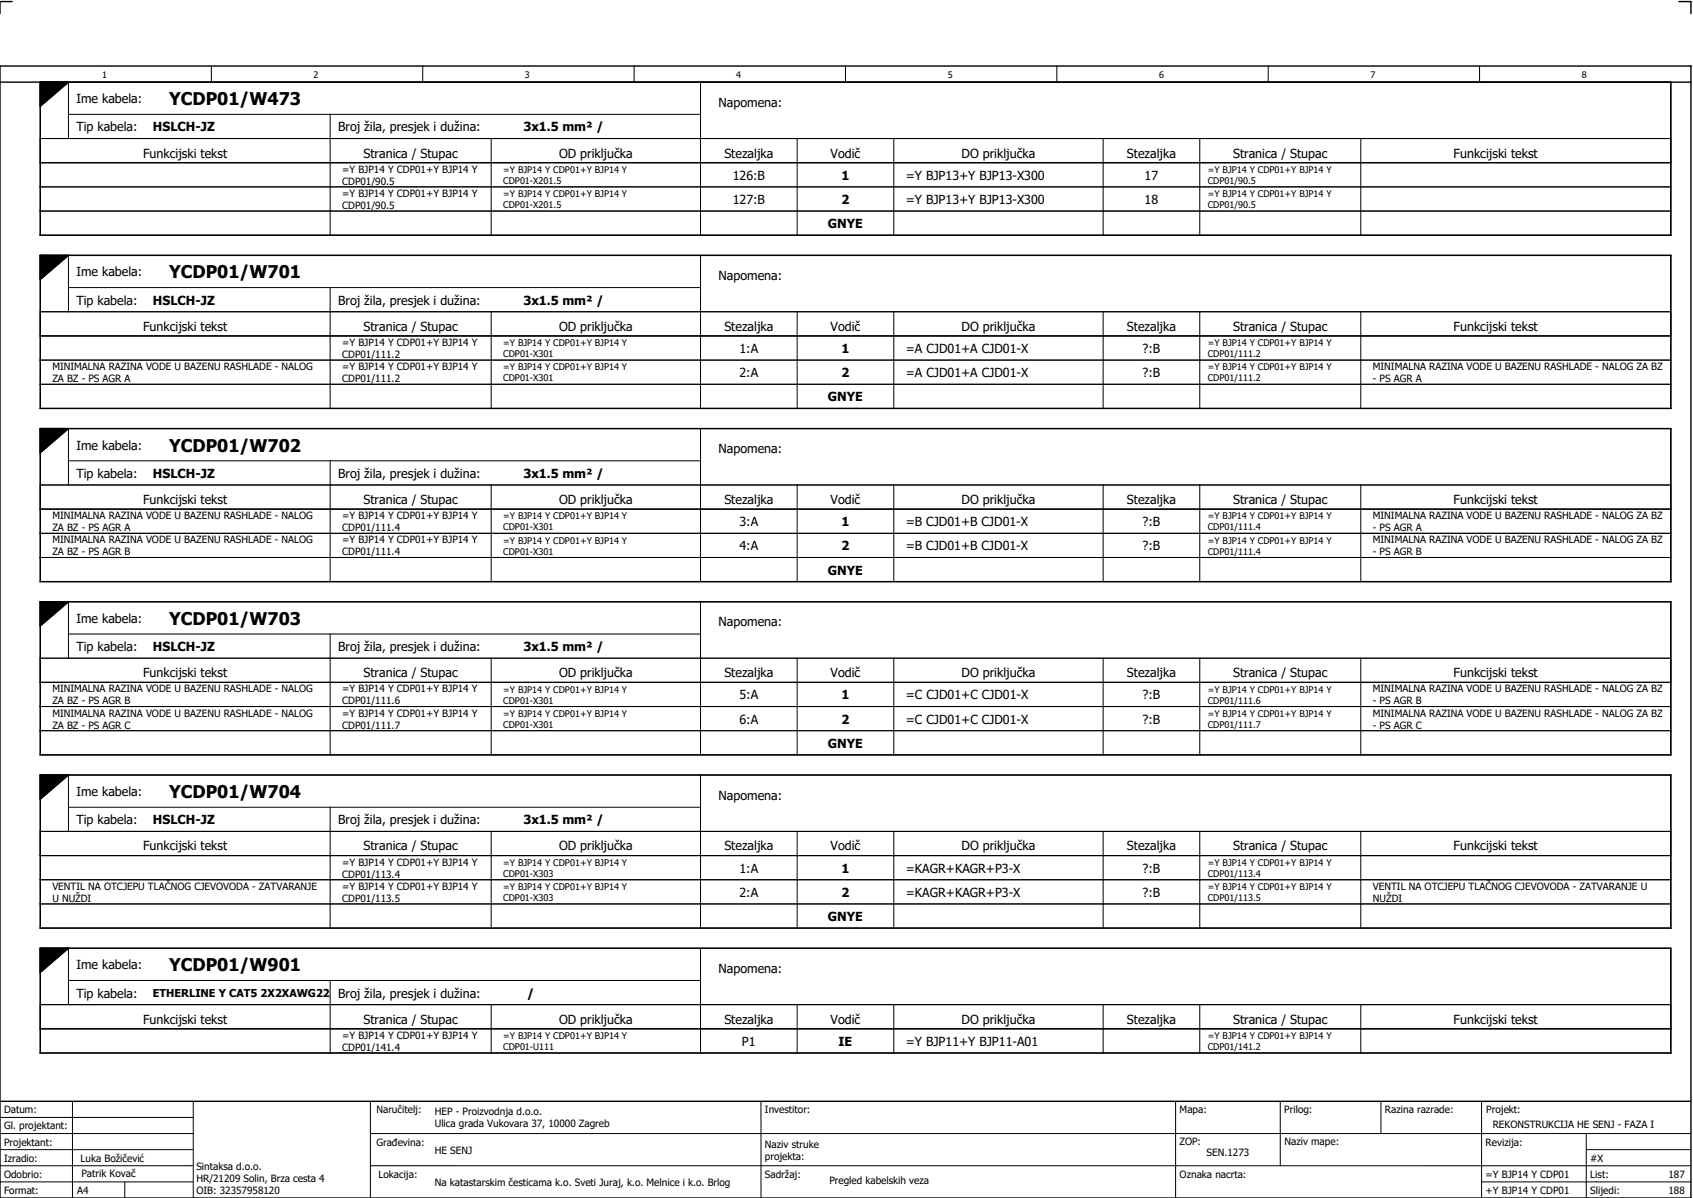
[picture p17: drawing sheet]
<svg xmlns="http://www.w3.org/2000/svg" width="421mm" height="297mm" viewBox="0 0 421 297" stroke-linecap="round" stroke-linejoin="round" font-family="sans-serif">
<defs><g id="words">
<g font-size="4.3">
<text x="42" y="26.1">YCDP01/W473</text>
<text x="42" y="69.1">YCDP01/W701</text>
<text x="42" y="112.1">YCDP01/W702</text>
<text x="42" y="155.1">YCDP01/W703</text>
<text x="42" y="198.1">YCDP01/W704</text>
<text x="42" y="241.1">YCDP01/W901</text>
</g>
<g font-size="3.1">
<text x="19" y="25.6">Ime kabela:</text>
<text x="178.5" y="26.5">Napomena:</text>
<text x="19" y="32.6">Tip kabela:</text>
<text x="38" y="32.6">HSLCH-JZ</text>
<text x="84" y="32.6">Broj žila, presjek i dužina:</text>
<text x="130" y="32.6">3x1.5 mm² /</text>
<text x="35.6" y="39.1">Funkcijski tekst</text>
<text x="90.3" y="39.1">Stranica / Stupac</text>
<text x="138.9" y="39.1">OD priključka</text>
<text x="179.9" y="39.1">Stezaljka</text>
<text x="206.3" y="39.1">Vodič</text>
<text x="238.9" y="39.1">DO priključka</text>
<text x="279.9" y="39.1">Stezaljka</text>
<text x="306.3" y="39.1">Stranica / Stupac</text>
<text x="361.1" y="39.1">Funkcijski tekst</text>
<text x="182" y="44.6">126:B</text>
<text x="209" y="44.6">1</text>
<text x="225" y="44.6">=Y BJP13+Y BJP13-X300</text>
<text x="284.3" y="44.6">17</text>
<text x="182" y="50.6">127:B</text>
<text x="209" y="50.6">2</text>
<text x="225" y="50.6">=Y BJP13+Y BJP13-X300</text>
<text x="284.3" y="50.6">18</text>
<text x="205.7" y="56.6">GNYE</text>
<text x="19" y="68.6">Ime kabela:</text>
<text x="178.5" y="69.5">Napomena:</text>
<text x="19" y="75.6">Tip kabela:</text>
<text x="38" y="75.6">HSLCH-JZ</text>
<text x="84" y="75.6">Broj žila, presjek i dužina:</text>
<text x="130" y="75.6">3x1.5 mm² /</text>
<text x="35.6" y="82.1">Funkcijski tekst</text>
<text x="90.3" y="82.1">Stranica / Stupac</text>
<text x="138.9" y="82.1">OD priključka</text>
<text x="179.9" y="82.1">Stezaljka</text>
<text x="206.3" y="82.1">Vodič</text>
<text x="238.9" y="82.1">DO priključka</text>
<text x="279.9" y="82.1">Stezaljka</text>
<text x="306.3" y="82.1">Stranica / Stupac</text>
<text x="361.1" y="82.1">Funkcijski tekst</text>
<text x="183.7" y="87.6">1:A</text>
<text x="209" y="87.6">1</text>
<text x="225" y="87.6">=A CJD01+A CJD01-X</text>
<text x="283.8" y="87.6">?:B</text>
<text x="183.7" y="93.6">2:A</text>
<text x="209" y="93.6">2</text>
<text x="225" y="93.6">=A CJD01+A CJD01-X</text>
<text x="283.8" y="93.6">?:B</text>
<text x="205.7" y="99.6">GNYE</text>
<text x="19" y="111.6">Ime kabela:</text>
<text x="178.5" y="112.5">Napomena:</text>
<text x="19" y="118.6">Tip kabela:</text>
<text x="38" y="118.6">HSLCH-JZ</text>
<text x="84" y="118.6">Broj žila, presjek i dužina:</text>
<text x="130" y="118.6">3x1.5 mm² /</text>
<text x="35.6" y="125.1">Funkcijski tekst</text>
<text x="90.3" y="125.1">Stranica / Stupac</text>
<text x="138.9" y="125.1">OD priključka</text>
<text x="179.9" y="125.1">Stezaljka</text>
<text x="206.3" y="125.1">Vodič</text>
<text x="238.9" y="125.1">DO priključka</text>
<text x="279.9" y="125.1">Stezaljka</text>
<text x="306.3" y="125.1">Stranica / Stupac</text>
<text x="361.1" y="125.1">Funkcijski tekst</text>
<text x="183.7" y="130.6">3:A</text>
<text x="209" y="130.6">1</text>
<text x="225" y="130.6">=B CJD01+B CJD01-X</text>
<text x="283.8" y="130.6">?:B</text>
<text x="183.7" y="136.6">4:A</text>
<text x="209" y="136.6">2</text>
<text x="225" y="136.6">=B CJD01+B CJD01-X</text>
<text x="283.8" y="136.6">?:B</text>
<text x="205.7" y="142.6">GNYE</text>
<text x="19" y="154.6">Ime kabela:</text>
<text x="178.5" y="155.5">Napomena:</text>
<text x="19" y="161.6">Tip kabela:</text>
<text x="38" y="161.6">HSLCH-JZ</text>
<text x="84" y="161.6">Broj žila, presjek i dužina:</text>
<text x="130" y="161.6">3x1.5 mm² /</text>
<text x="35.6" y="168.1">Funkcijski tekst</text>
<text x="90.3" y="168.1">Stranica / Stupac</text>
<text x="138.9" y="168.1">OD priključka</text>
<text x="179.9" y="168.1">Stezaljka</text>
<text x="183.7" y="173.6">5:A</text>
<text x="206.3" y="168.1">Vodič</text>
<text x="209" y="173.6">1</text>
<text x="225" y="173.6">=C CJD01+C CJD01-X</text>
<text x="238.9" y="168.1">DO priključka</text>
<text x="279.9" y="168.1">Stezaljka</text>
<text x="283.8" y="173.6">?:B</text>
<text x="306.3" y="168.1">Stranica / Stupac</text>
<text x="361.1" y="168.1">Funkcijski tekst</text>
<text x="183.7" y="179.6">6:A</text>
<text x="209" y="179.6">2</text>
<text x="225" y="179.6">=C CJD01+C CJD01-X</text>
<text x="283.8" y="179.6">?:B</text>
<text x="205.7" y="185.6">GNYE</text>
<text x="19" y="197.6">Ime kabela:</text>
<text x="178.5" y="198.5">Napomena:</text>
<text x="19" y="204.6">Tip kabela:</text>
<text x="38" y="204.6">HSLCH-JZ</text>
<text x="84" y="204.6">Broj žila, presjek i dužina:</text>
<text x="130" y="204.6">3x1.5 mm² /</text>
<text x="35.6" y="211.1">Funkcijski tekst</text>
<text x="90.3" y="211.1">Stranica / Stupac</text>
<text x="138.9" y="211.1">OD priključka</text>
<text x="179.9" y="211.1">Stezaljka</text>
<text x="206.3" y="211.1">Vodič</text>
<text x="238.9" y="211.1">DO priključka</text>
<text x="279.9" y="211.1">Stezaljka</text>
<text x="306.3" y="211.1">Stranica / Stupac</text>
<text x="361.1" y="211.1">Funkcijski tekst</text>
<text x="183.7" y="216.6">1:A</text>
<text x="209" y="216.6">1</text>
<text x="225" y="216.6">=KAGR+KAGR+P3-X</text>
<text x="283.8" y="216.6">?:B</text>
<text x="183.7" y="222.6">2:A</text>
<text x="209" y="222.6">2</text>
<text x="225" y="222.6">=KAGR+KAGR+P3-X</text>
<text x="283.8" y="222.6">?:B</text>
<text x="205.7" y="228.6">GNYE</text>
<text x="19" y="240.6">Ime kabela:</text>
<text x="178.5" y="241.5">Napomena:</text>
<text x="19" y="247.6">Tip kabela:</text>
<text x="84" y="247.6">Broj žila, presjek i dužina:</text>
<text x="130.9" y="247.6">/</text>
<text x="35.6" y="254.1">Funkcijski tekst</text>
<text x="90.3" y="254.1">Stranica / Stupac</text>
<text x="138.9" y="254.1">OD priključka</text>
<text x="179.9" y="254.1">Stezaljka</text>
<text x="206.3" y="254.1">Vodič</text>
<text x="238.9" y="254.1">DO priključka</text>
<text x="279.9" y="254.1">Stezaljka</text>
<text x="306.3" y="254.1">Stranica / Stupac</text>
<text x="361.1" y="254.1">Funkcijski tekst</text>
<text x="184.3" y="259.6">P1</text>
<text x="208.3" y="259.6">IE</text>
<text x="225" y="259.6">=Y BJP11+Y BJP11-A01</text>
</g>
<text font-size="2.7" x="38" y="247.5">ETHERLINE Y CAT5 2X2XAWG22</text>
<g font-size="2.5">
<text x="85" y="42.9">=Y BJP14 Y CDP01+Y BJP14 Y</text>
<text x="85" y="45.9">CDP01/90.5</text>
<text x="85" y="48.9">=Y BJP14 Y CDP01+Y BJP14 Y</text>
<text x="85" y="51.9">CDP01/90.5</text>
<text x="85" y="85.9">=Y BJP14 Y CDP01+Y BJP14 Y</text>
<text x="85" y="88.9">CDP01/111.2</text>
<text x="13" y="91.9">MINIMALNA RAZINA VODE U BAZENU RASHLADE - NALOG</text>
<text x="13" y="94.9">ZA BZ - PS AGR A</text>
<text x="85" y="91.9">=Y BJP14 Y CDP01+Y BJP14 Y</text>
<text x="85" y="94.9">CDP01/111.2</text>
<text x="341" y="91.9">MINIMALNA RAZINA VODE U BAZENU RASHLADE - NALOG ZA BZ</text>
<text x="341" y="94.9">- PS AGR A</text>
<text x="13" y="128.9">MINIMALNA RAZINA VODE U BAZENU RASHLADE - NALOG</text>
<text x="13" y="131.9">ZA BZ - PS AGR A</text>
<text x="85" y="128.9">=Y BJP14 Y CDP01+Y BJP14 Y</text>
<text x="85" y="131.9">CDP01/111.4</text>
<text x="341" y="128.9">MINIMALNA RAZINA VODE U BAZENU RASHLADE - NALOG ZA BZ</text>
<text x="341" y="131.9">- PS AGR A</text>
<text x="13" y="134.9">MINIMALNA RAZINA VODE U BAZENU RASHLADE - NALOG</text>
<text x="13" y="137.9">ZA BZ - PS AGR B</text>
<text x="85" y="134.9">=Y BJP14 Y CDP01+Y BJP14 Y</text>
<text x="85" y="137.9">CDP01/111.4</text>
<text x="341" y="134.9">MINIMALNA RAZINA VODE U BAZENU RASHLADE - NALOG ZA BZ</text>
<text x="341" y="137.9">- PS AGR B</text>
<text x="13" y="171.9">MINIMALNA RAZINA VODE U BAZENU RASHLADE - NALOG</text>
<text x="85" y="171.9">=Y BJP14 Y CDP01+Y BJP14 Y</text>
<text x="341" y="171.9">MINIMALNA RAZINA VODE U BAZENU RASHLADE - NALOG ZA BZ</text>
<text x="13" y="174.9">ZA BZ - PS AGR B</text>
<text x="13" y="177.9">MINIMALNA RAZINA VODE U BAZENU RASHLADE - NALOG</text>
<text x="85" y="174.9">CDP01/111.6</text>
<text x="85" y="177.9">=Y BJP14 Y CDP01+Y BJP14 Y</text>
<text x="341" y="174.9">- PS AGR B</text>
<text x="341" y="177.9">MINIMALNA RAZINA VODE U BAZENU RASHLADE - NALOG ZA BZ</text>
<text x="13" y="180.9">ZA BZ - PS AGR C</text>
<text x="85" y="180.9">CDP01/111.7</text>
<text x="341" y="180.9">- PS AGR C</text>
<text x="85" y="214.9">=Y BJP14 Y CDP01+Y BJP14 Y</text>
<text x="13" y="220.9">VENTIL NA OTCJEPU TLAČNOG CJEVOVODA - ZATVARANJE</text>
<text x="85" y="217.9">CDP01/113.4</text>
<text x="85" y="220.9">=Y BJP14 Y CDP01+Y BJP14 Y</text>
<text x="341" y="220.9">VENTIL NA OTCJEPU TLAČNOG CJEVOVODA - ZATVARANJE U</text>
<text x="13" y="223.9">U NUŽDI</text>
<text x="85" y="223.9">CDP01/113.5</text>
<text x="341" y="223.9">NUŽDI</text>
<text x="85" y="257.9">=Y BJP14 Y CDP01+Y BJP14 Y</text>
<text x="85" y="260.9">CDP01/141.4</text>
<text x="1" y="276.4">Datum:</text>
<text x="1" y="280.4">Gl. projektant:</text>
<text x="93.5" y="276.4">Naručitelj:</text>
<text x="108" y="276.9">HEP - Proizvodnja d.o.o.</text>
<text x="108" y="279.9">Ulica grada Vukovara 37, 10000 Zagreb</text>
<text x="190" y="276.4">Investitor:</text>
<text x="293" y="276.4">Mapa:</text>
<text x="319" y="276.4">Prilog:</text>
<text x="344" y="276.4">Razina razrade:</text>
<text x="369.2" y="276.3">Projekt:</text>
<text x="370.8" y="279.9">REKONSTRUKCIJA HE SENJ - FAZA I</text>
<text x="1" y="284.4">Projektant:</text>
<text x="93.5" y="284.4">Građevina:</text>
<text x="108" y="286.4">HE SENJ</text>
<text x="190" y="284.9">Naziv struke</text>
<text x="190" y="287.9">projekta:</text>
<text x="293" y="284.3">ZOP:</text>
<text x="299.7" y="286.9">SEN.1273</text>
<text x="319" y="284.3">Naziv mape:</text>
<text x="369" y="284.4">Revizija:</text>
<text x="1" y="288.4">Izradio:</text>
<text x="1" y="292.4">Odobrio:</text>
<text x="20" y="288.4">Luka Božičević</text>
<text x="20.2" y="292.3">Patrik Kovač</text>
<text x="48.8" y="290.4">Sintaksa d.o.o.</text>
<text x="48.8" y="293.4">HR/21209 Solin, Brza cesta 4</text>
<text x="94" y="292.4">Lokacija:</text>
<text x="190" y="292.4">Sadržaj:</text>
<text x="206" y="293.9">Pregled kabelskih veza</text>
<text x="293" y="292.4">Oznaka nacrta:</text>
<text x="369" y="292.4">=Y BJP14 Y CDP01</text>
<text x="395" y="292.4">List:</text>
<text x="395" y="288.4">#X</text>
<text x="414.4" y="292.4">187</text>
<text x="1" y="296.4">Format:</text>
<text x="19.2" y="296.4">A4</text>
<text x="48.8" y="296.4">OIB: 32357958120</text>
<text x="108" y="294.4">Na katastarskim česticama k.o. Sveti Juraj, k.o. Melnice i k.o. Brlog</text>
<text x="369" y="296.4">+Y BJP14 Y CDP01</text>
<text x="395" y="296.4">Slijedi:</text>
<text x="414.4" y="296.4">188</text>
</g>
<g font-size="2.3">
<text x="125" y="42.9">=Y BJP14 Y CDP01+Y BJP14 Y</text>
<text x="125" y="45.7">CDP01-X201.5</text>
<text x="300" y="42.9">=Y BJP14 Y CDP01+Y BJP14 Y</text>
<text x="300" y="45.7">CDP01/90.5</text>
<text x="125" y="48.9">=Y BJP14 Y CDP01+Y BJP14 Y</text>
<text x="125" y="51.7">CDP01-X201.5</text>
<text x="300" y="48.9">=Y BJP14 Y CDP01+Y BJP14 Y</text>
<text x="300" y="51.7">CDP01/90.5</text>
<text x="125" y="85.9">=Y BJP14 Y CDP01+Y BJP14 Y</text>
<text x="125" y="88.7">CDP01-X301</text>
<text x="300" y="85.9">=Y BJP14 Y CDP01+Y BJP14 Y</text>
<text x="300" y="88.7">CDP01/111.2</text>
<text x="125" y="91.9">=Y BJP14 Y CDP01+Y BJP14 Y</text>
<text x="125" y="94.7">CDP01-X301</text>
<text x="300" y="91.9">=Y BJP14 Y CDP01+Y BJP14 Y</text>
<text x="300" y="94.7">CDP01/111.2</text>
<text x="125" y="128.9">=Y BJP14 Y CDP01+Y BJP14 Y</text>
<text x="125" y="131.7">CDP01-X301</text>
<text x="300" y="128.9">=Y BJP14 Y CDP01+Y BJP14 Y</text>
<text x="300" y="131.7">CDP01/111.4</text>
<text x="125" y="134.9">=Y BJP14 Y CDP01+Y BJP14 Y</text>
<text x="125" y="137.7">CDP01-X301</text>
<text x="300" y="134.9">=Y BJP14 Y CDP01+Y BJP14 Y</text>
<text x="300" y="137.7">CDP01/111.4</text>
<text x="125" y="171.9">=Y BJP14 Y CDP01+Y BJP14 Y</text>
<text x="300" y="171.9">=Y BJP14 Y CDP01+Y BJP14 Y</text>
<text x="125" y="174.7">CDP01-X301</text>
<text x="125" y="177.9">=Y BJP14 Y CDP01+Y BJP14 Y</text>
<text x="300" y="174.7">CDP01/111.6</text>
<text x="300" y="177.9">=Y BJP14 Y CDP01+Y BJP14 Y</text>
<text x="125" y="180.7">CDP01-X301</text>
<text x="300" y="180.7">CDP01/111.7</text>
<text x="125" y="214.9">=Y BJP14 Y CDP01+Y BJP14 Y</text>
<text x="300" y="214.9">=Y BJP14 Y CDP01+Y BJP14 Y</text>
<text x="125" y="217.7">CDP01-X303</text>
<text x="125" y="220.9">=Y BJP14 Y CDP01+Y BJP14 Y</text>
<text x="300" y="217.7">CDP01/113.4</text>
<text x="300" y="220.9">=Y BJP14 Y CDP01+Y BJP14 Y</text>
<text x="125" y="223.7">CDP01-X303</text>
<text x="300" y="223.7">CDP01/113.5</text>
<text x="125" y="257.9">=Y BJP14 Y CDP01+Y BJP14 Y</text>
<text x="300" y="257.9">=Y BJP14 Y CDP01+Y BJP14 Y</text>
<text x="125" y="260.7">CDP01-U111</text>
<text x="300" y="260.7">CDP01/141.2</text>
</g>
<g font-size="2.2">
<text x="25.4" y="19.4">1</text>
<text x="77.9" y="19.4">2</text>
<text x="130.4" y="19.4">3</text>
<text x="182.9" y="19.4">4</text>
<text x="235.4" y="19.4">5</text>
<text x="287.9" y="19.4">6</text>
<text x="340.4" y="19.4">7</text>
<text x="392.9" y="19.4">8</text>
</g>
</g></defs>
<g fill="none" stroke="#000" stroke-width=".35">
<path d="M0 16.4h420v281h-420zM3 .4h-3v3M417 .4h3v3M0 20.4h420M10 20.4v38h405v-38M17 20.4l-7 6M10 63.4h405v38h-405zM17 63.4l-7 6M10 106.4h405v38h-405zM17 106.4l-7 6M10 149.4h405v38h-405zM17 149.4l-7 6"/>
<path d="M10 192.4h405v38h-405zM17 192.4l-7 6M10 235.4h405v26h-405zM17 235.4l-7 6M0 273.4h420"/>
</g>
<g fill="none" stroke="#000" stroke-width=".25">
<path d="M52.5 16.4v4M105 16.4v4M157.5 16.4v4M210 16.4v4M262.5 16.4v4M315 16.4v4M367.5 16.4v4M10 34.4h405M10 20.4h405v38h-405zM17 28.4h157M17 20.4v14M82 28.4v12"/>
<path d="M122 34.4v6M174 20.4v20M198 34.4v6M222 34.4v6M274 34.4v6M298 34.4v6M338 34.4v6M10 40.4h405M10 46.4h405M10 52.4h405M82 40.5v5.9M82 46.5v5.9"/>
<path d="M82 52.5v5.9M122 40.5v5.9M122 46.5v5.9M122 52.5v5.9M174 40.5v5.9M174 46.5v5.9M174 52.5v5.9M198 40.5v5.9M198 46.5v5.9M198 52.5v5.9M222 40.5v5.9M222 46.5v5.9"/>
<path d="M222 52.5v5.9M274 40.5v5.9M274 46.5v5.9M274 52.5v5.9M298 40.5v5.9M298 46.5v5.9M298 52.5v5.9M338 40.5v5.9M338 46.5v5.9M338 52.5v5.9M10 63.4h405v38h-405zM10 77.4h405"/>
<path d="M17 63.4v14M17 71.4h157M82 71.4v12M122 77.4v6M174 63.4v20M198 77.4v6M222 77.4v6M274 77.4v6M298 77.4v6M338 77.4v6M10 83.4h405M10 89.4h405"/>
<path d="M10 95.4h405M82 83.5v5.9M82 89.5v5.9M82 95.5v5.9M122 83.5v5.9M122 89.5v5.9M122 95.5v5.9M174 83.5v5.9M174 89.5v5.9M174 95.5v5.9M198 83.5v5.9M198 89.5v5.9"/>
<path d="M198 95.5v5.9M222 83.5v5.9M222 89.5v5.9M222 95.5v5.9M274 83.5v5.9M274 89.5v5.9M274 95.5v5.9M298 83.5v5.9M298 89.5v5.9M298 95.5v5.9M338 83.5v5.9M338 89.5v5.9"/>
<path d="M338 95.5v5.9M10 106.4h405v38h-405zM17 106.4v14M17 114.4h157M82 114.4v12M174 106.4v20M10 120.4h405M10 126.4h405M10 132.4h405M10 138.4h405M82 126.5v5.9M82 132.5v5.9"/>
<path d="M82 138.5v5.9M122 120.4v6M122 126.5v5.9M122 132.5v5.9M122 138.5v5.9M174 126.5v5.9M174 132.5v5.9M174 138.5v5.9M198 120.4v6M198 126.5v5.9M198 132.5v5.9M198 138.5v5.9"/>
<path d="M222 120.4v6M222 126.5v5.9M222 132.5v5.9M222 138.5v5.9M274 120.4v6M274 126.5v5.9M274 132.5v5.9M274 138.5v5.9M298 120.4v6M298 126.5v5.9M298 132.5v5.9M298 138.5v5.9"/>
<path d="M338 120.4v6M338 126.5v5.9M338 132.5v5.9M338 138.5v5.9M10 149.4h405v38h-405zM17 149.4v14M17 157.4h157M82 157.4v12M174 149.4v20M10 163.4h405M10 169.4h405M10 175.4h405"/>
<path d="M82 169.5v5.9M82 175.5v5.9M122 163.4v6M122 169.5v5.9M122 175.5v5.9M174 169.5v5.9M174 175.5v5.9M198 163.4v6M198 169.5v5.9M198 175.5v5.9M222 163.4v6M222 169.5v5.9"/>
<path d="M222 175.5v5.9M274 163.4v6M274 169.5v5.9M274 175.5v5.9M298 163.4v6M298 169.5v5.9M298 175.5v5.9M338 163.4v6M338 169.5v5.9M338 175.5v5.9M10 192.4h405v38h-405zM10 181.4h405"/>
<path d="M17 192.4v14M82 181.5v5.9M122 181.5v5.9M174 181.5v5.9M174 192.4v20M198 181.5v5.9M222 181.5v5.9M274 181.5v5.9M298 181.5v5.9M338 181.5v5.9M10 206.4h405M10 212.4h405"/>
<path d="M10 218.4h405M17 200.4h157M82 200.4v12M82 212.5v5.9M82 218.5v5.9M122 206.4v6M122 212.5v5.9M122 218.5v5.9M174 212.5v5.9M174 218.5v5.9M198 206.4v6M198 212.5v5.9"/>
<path d="M198 218.5v5.9M222 206.4v6M222 212.5v5.9M222 218.5v5.9M274 206.4v6M274 212.5v5.9M274 218.5v5.9M298 206.4v6M298 212.5v5.9M298 218.5v5.9M338 206.4v6M338 212.5v5.9"/>
<path d="M338 218.5v5.9M10 235.4h405v26h-405zM10 224.4h405M17 235.4v14M82 224.5v5.9M122 224.5v5.9M174 224.5v5.9M174 235.4v20M198 224.5v5.9M222 224.5v5.9M274 224.5v5.9M298 224.5v5.9"/>
<path d="M338 224.5v5.9M10 249.4h405M10 255.4h405M17 243.4h157M82 243.4v12M82 255.5v5.9M122 249.4v6M122 255.5v5.9M174 255.5v5.9M198 249.4v6M198 255.5v5.9M222 249.4v6"/>
<path d="M222 255.5v5.9M274 249.4v6M274 255.5v5.9M298 249.4v6M298 255.5v5.9M338 249.4v6M338 255.5v5.9M0 277.4h48M18 273.4v24M48 273.4v24M92 273.4v24M189 273.4v24"/>
<path d="M292 273.4v23.8M318 273.4v16M343 273.4v8M368 273.4v23.8M0 281.4h48M0 285.4h47.8M0 293.4h47.8M31 293.4v4M47.8 289.4h-47.8M92 281.4h328M92 289.4h328M368 293.4h52"/>
<path d="M394 285.4h26M394 281.4v15.8"/>
</g>
<path d="M10 20.4h7l-7 6zM10 63.4h7l-7 6zM10 106.4h7l-7 6zM10 149.4h7l-7 6zM10 192.4h7l-7 6zM10 235.4h7l-7 6z" fill="#000" stroke="#000" stroke-width=".25"/>
<use href="#words"/>
</svg>
